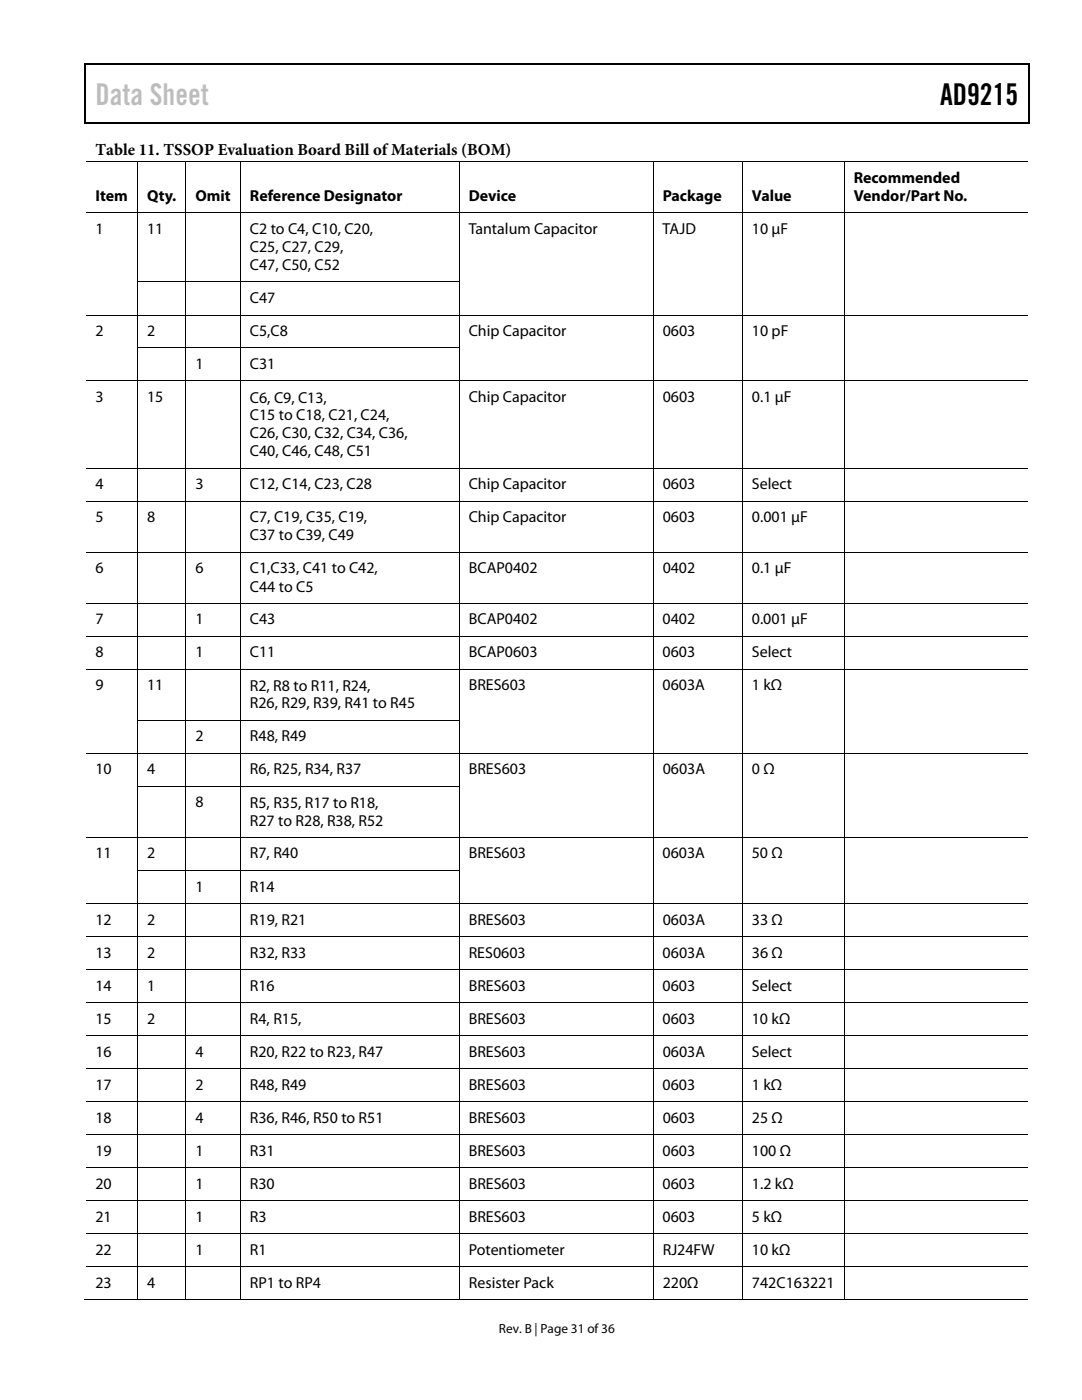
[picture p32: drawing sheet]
<svg xmlns="http://www.w3.org/2000/svg" width="216mm" height="279mm" viewBox="0 0 216 279" stroke-linecap="round" stroke-linejoin="round" font-family="sans-serif">
<defs><g id="words">
<text font-size="6" fill="#c0c0c0" x="19" y="21">Data Sheet</text>
<text font-size="6" x="187.6" y="21">AD9215</text>
<text font-size="3.3" x="19" y="30.9">Table 11. TSSOP Evaluation Board Bill of Materials (BOM)</text>
<g font-size="3.2">
<text x="19" y="40.2">Item</text>
<text x="29.4" y="40.2">Qty.</text>
<text x="39" y="40.2">Omit</text>
<text x="49.9" y="40.2">Reference Designator</text>
<text x="93.5" y="40.2">Device</text>
<text x="132.2" y="40.2">Package</text>
<text x="150" y="40.2">Value</text>
<text x="170.4" y="36.5">Recommended</text>
<text x="170.4" y="40.2">Vendor/Part No.</text>
<text x="19" y="46.8">1</text>
<text x="29.4" y="46.8">11</text>
<text x="49.9" y="46.8">C2 to C4, C10, C20,</text>
<text x="93.5" y="46.8">Tantalum Capacitor</text>
<text x="132.2" y="46.8">TAJD</text>
<text x="150" y="46.8">10 μF</text>
<text x="49.9" y="50.4">C25, C27, C29,</text>
<text x="49.9" y="54">C47, C50, C52</text>
<text x="49.9" y="60.5">C47</text>
<text x="19" y="67.1">2</text>
<text x="29.4" y="67.1">2</text>
<text x="49.9" y="67.1">C5,C8</text>
<text x="93.5" y="67.1">Chip Capacitor</text>
<text x="132.2" y="67.1">0603</text>
<text x="150" y="67.1">10 pF</text>
<text x="39" y="73.7">1</text>
<text x="49.9" y="73.7">C31</text>
<text x="19" y="80.3">3</text>
<text x="29.4" y="80.3">15</text>
<text x="49.9" y="80.3">C6, C9, C13,</text>
<text x="49.9" y="83.9">C15 to C18, C21, C24,</text>
<text x="93.5" y="80.3">Chip Capacitor</text>
<text x="132.3" y="80.3">0603</text>
<text x="150" y="80.3">0.1 μF</text>
<text x="49.9" y="87.5">C26, C30, C32, C34, C36,</text>
<text x="49.9" y="91.1">C40, C46, C48, C51</text>
<text x="19" y="97.7">4</text>
<text x="39" y="97.7">3</text>
<text x="49.9" y="97.7">C12, C14, C23, C28</text>
<text x="93.5" y="97.7">Chip Capacitor</text>
<text x="132.2" y="97.7">0603</text>
<text x="150" y="97.7">Select</text>
<text x="19" y="104.2">5</text>
<text x="29.4" y="104.2">8</text>
<text x="49.9" y="104.3">C7, C19, C35, C19,</text>
<text x="49.9" y="107.9">C37 to C39, C49</text>
<text x="93.5" y="104.2">Chip Capacitor</text>
<text x="132.3" y="104.2">0603</text>
<text x="150" y="104.2">0.001 μF</text>
<text x="19" y="114.4">6</text>
<text x="39" y="114.4">6</text>
<text x="49.9" y="114.4">C1,C33, C41 to C42,</text>
<text x="49.9" y="118">C44 to C5</text>
<text x="93.5" y="114.4">BCAP0402</text>
<text x="132.2" y="114.4">0402</text>
<text x="150" y="114.4">0.1 μF</text>
<text x="19" y="124.6">7</text>
<text x="39" y="124.6">1</text>
<text x="49.9" y="124.6">C43</text>
<text x="93.5" y="124.6">BCAP0402</text>
<text x="132.2" y="124.6">0402</text>
<text x="150" y="124.6">0.001 μF</text>
<text x="19" y="131.2">8</text>
<text x="39" y="131.2">1</text>
<text x="49.9" y="131.2">C11</text>
<text x="93.5" y="131.2">BCAP0603</text>
<text x="132.2" y="131.2">0603</text>
<text x="150" y="131.2">Select</text>
<text x="19" y="137.8">9</text>
<text x="29.4" y="137.8">11</text>
<text x="49.9" y="137.8">R2, R8 to R11, R24,</text>
<text x="93.5" y="137.8">BRES603</text>
<text x="132.2" y="137.8">0603A</text>
<text x="150" y="137.8">1 kΩ</text>
<text x="49.9" y="141.4">R26, R29, R39, R41 to R45</text>
<text x="39" y="148">2</text>
<text x="49.9" y="148">R48, R49</text>
<text x="19" y="154.6">10</text>
<text x="29.4" y="154.6">4</text>
<text x="49.9" y="154.6">R6, R25, R34, R37</text>
<text x="93.5" y="154.6">BRES603</text>
<text x="132.2" y="154.6">0603A</text>
<text x="150" y="154.6">0 Ω</text>
<text x="39" y="161.1">8</text>
<text x="49.9" y="161.2">R5, R35, R17 to R18,</text>
<text x="49.9" y="164.8">R27 to R28, R38, R52</text>
<text x="19" y="171.3">11</text>
<text x="29.4" y="171.3">2</text>
<text x="49.9" y="171.3">R7, R40</text>
<text x="93.5" y="171.3">BRES603</text>
<text x="132.2" y="171.3">0603A</text>
<text x="150" y="171.3">50 Ω</text>
<text x="39" y="177.9">1</text>
<text x="49.9" y="177.9">R14</text>
<text x="19" y="184.5">12</text>
<text x="29.4" y="184.5">2</text>
<text x="49.9" y="184.5">R19, R21</text>
<text x="93.5" y="184.5">BRES603</text>
<text x="132.2" y="184.5">0603A</text>
<text x="150" y="184.5">33 Ω</text>
<text x="19" y="191.1">13</text>
<text x="29.4" y="191.1">2</text>
<text x="49.9" y="191.1">R32, R33</text>
<text x="93.5" y="191.1">RES0603</text>
<text x="132.2" y="191.1">0603A</text>
<text x="150" y="191.1">36 Ω</text>
<text x="19" y="197.7">14</text>
<text x="29.4" y="197.7">1</text>
<text x="49.9" y="197.7">R16</text>
<text x="93.5" y="197.7">BRES603</text>
<text x="132.2" y="197.7">0603</text>
<text x="150" y="197.7">Select</text>
<text x="19" y="204.3">15</text>
<text x="29.4" y="204.3">2</text>
<text x="49.9" y="204.3">R4, R15,</text>
<text x="93.5" y="204.3">BRES603</text>
<text x="132.2" y="204.3">0603</text>
<text x="150" y="204.3">10 kΩ</text>
<text x="19" y="210.9">16</text>
<text x="39" y="210.9">4</text>
<text x="49.9" y="210.9">R20, R22 to R23, R47</text>
<text x="93.5" y="210.9">BRES603</text>
<text x="132.2" y="210.9">0603A</text>
<text x="150" y="210.9">Select</text>
<text x="19" y="217.5">17</text>
<text x="39" y="217.5">2</text>
<text x="49.9" y="217.5">R48, R49</text>
<text x="93.5" y="217.5">BRES603</text>
<text x="132.2" y="217.5">0603</text>
<text x="150" y="217.5">1 kΩ</text>
<text x="19" y="224">18</text>
<text x="39" y="224">4</text>
<text x="49.9" y="224">R36, R46, R50 to R51</text>
<text x="93.5" y="224">BRES603</text>
<text x="132.2" y="224">0603</text>
<text x="150" y="224">25 Ω</text>
<text x="19" y="230.6">19</text>
<text x="39" y="230.6">1</text>
<text x="49.9" y="230.6">R31</text>
<text x="93.5" y="230.6">BRES603</text>
<text x="132.2" y="230.6">0603</text>
<text x="150" y="230.6">100 Ω</text>
<text x="19" y="237.2">20</text>
<text x="39" y="237.2">1</text>
<text x="49.9" y="237.2">R30</text>
<text x="93.5" y="237.2">BRES603</text>
<text x="132.2" y="237.2">0603</text>
<text x="150" y="237.2">1.2 kΩ</text>
<text x="19" y="243.8">21</text>
<text x="39" y="243.8">1</text>
<text x="49.9" y="243.8">R3</text>
<text x="93.5" y="243.8">BRES603</text>
<text x="132.2" y="243.8">0603</text>
<text x="150" y="243.8">5 kΩ</text>
<text x="19" y="250.4">22</text>
<text x="39" y="250.4">1</text>
<text x="49.9" y="250.4">R1</text>
<text x="93.5" y="250.4">Potentiometer</text>
<text x="132.3" y="250.4">RJ24FW</text>
<text x="150" y="250.4">10 kΩ</text>
<text x="19" y="257">23</text>
<text x="29.4" y="257">4</text>
<text x="49.9" y="257">RP1 to RP4</text>
<text x="93.5" y="257">Resister Pack</text>
<text x="132.3" y="257">220Ω</text>
<text x="150" y="257">742C163221</text>
</g>
<text font-size="2.6" x="99.5" y="266">Rev. B | Page 31 of 36</text>
</g></defs>
<g fill="#000">
<path d="M16.9 12.7h.2v1h-.2zM205.1 12.7h.3v1h-.3zM205.1 12.7h.3v.3h-.3zM205.1 24.4h.3v.3h-.3zM130.3 56.2h.1v.1h-.1zM148 56.2h.2v.1h-.2zM168.4 56.2h.1v.1h-.1zM130.3 69.4h.1v.1h-.1zM148 69.4h.2v.1h-.2zM168.4 69.4h.1v.1h-.1zM130.3 143.6h.1v.2h-.1zM130.3 156.8h.1v.2h-.1z"/>
<path d="M148 143.6h.2v.2h-.2zM148 156.8h.2v.2h-.2zM168.4 143.6h.1v.2h-.1zM168.4 156.8h.1v.2h-.1zM130.3 173.6h.1v.1h-.1zM148 173.6h.2v.1h-.2zM168.4 173.6h.1v.1h-.1z"/>
</g>
<path d="M16.9 12.8h188.2M17 13.7v11M205.2 13.7v11M16.9 24.5h188.2" fill="none" stroke="#000" stroke-width=".25"/>
<g fill="none" stroke="#000" stroke-width=".2">
<path d="M17.1 32.2h188M27.5 32.3v10.1M37.1 32.3v10.1M48 32.3v10.1M91.6 32.3v10.1M130.3 32.3v10.1M148.1 32.3v10.1M168.4 32.3v10.1M17.1 42.5h188M27.4 56.3h64.3M27.5 42.6v13.6M27.5 56.3v6.5"/>
<path d="M37.1 42.6v13.6M37.1 56.3v6.5M48 42.6v13.6M48 56.3v6.5M91.6 42.6v13.6M91.6 56.3v6.5M130.3 42.6v13.6M130.3 56.3v6.5M148.1 42.6v13.6M148.1 56.3v6.5M168.4 42.6v13.6M168.4 56.3v6.5"/>
<path d="M17.1 62.9h188M17.1 76h188M27.4 69.4h64.3M27.5 62.9v6.5M27.5 69.5v6.4M27.5 76.1v17.2M37.1 62.9v6.5M37.1 69.5v6.4M37.1 76.1v17.2M48 62.9v6.5M48 69.5v6.4M48 76.1v17.2"/>
<path d="M91.6 62.9v6.5M91.6 69.5v6.4M91.6 76.1v17.2M130.3 62.9v6.5M130.3 69.5v6.4M130.3 76.1v17.2M148.1 62.9v6.5M148.1 69.5v6.4M148.1 76.1v17.2M168.4 62.9v6.5M168.4 69.5v6.4M168.4 76.1v17.2"/>
<path d="M17.1 93.4h188M17.1 100h188M27.5 93.5v6.4M37.1 93.5v6.4M48 93.5v6.4M91.6 93.5v6.4M130.3 93.5v6.4M148.1 93.5v6.4M168.4 93.5v6.4M17.1 110.2h188M27.5 100.1v10M27.5 110.3v10"/>
<path d="M37.1 100.1v10M37.1 110.3v10M48 100.1v10M48 110.3v10M91.6 100.1v10M91.6 110.3v10M130.3 100.1v10M130.3 110.3v10M148.1 100.1v10M148.1 110.3v10M168.4 100.1v10M168.4 110.3v10"/>
<path d="M17.1 120.4h188M17.1 126.9h188M17.1 133.5h188M27.5 120.4v6.5M27.5 127v6.4M27.5 133.6v10M37.1 120.4v6.5M37.1 127v6.4M37.1 133.6v10M48 120.4v6.5M48 127v6.4M48 133.6v10"/>
<path d="M91.6 120.4v6.5M91.6 127v6.4M91.6 133.6v10M130.3 120.4v6.5M130.3 127v6.4M130.3 133.6v10M148.1 120.4v6.5M148.1 127v6.4M148.1 133.6v10M168.4 120.4v6.5M168.4 127v6.4M168.4 133.6v10"/>
<path d="M17.1 150.3h188M27.4 143.7h64.3M27.4 156.9h64.3M27.5 143.8v6.4M27.5 150.4v6.4M27.5 157v10M37.1 143.8v6.4M37.1 150.4v6.4M37.1 157v10M48 143.8v6.4M48 150.4v6.4M48 157v10"/>
<path d="M91.6 143.8v6.4M91.6 150.4v6.4M91.6 157v10M130.3 143.8v6.4M130.3 150.4v6.4M130.3 157v10M148.1 143.8v6.4M148.1 150.4v6.4M148.1 157v10M168.4 143.8v6.4M168.4 150.4v6.4M168.4 157v10"/>
<path d="M17.1 167.1h188M27.4 173.7h64.3M27.5 167.2v6.4M27.5 173.7v6.5M37.1 167.2v6.4M37.1 173.7v6.5M48 167.2v6.4M48 173.7v6.5M91.6 167.2v6.4M91.6 173.7v6.5M130.3 167.2v6.4M130.3 173.7v6.5"/>
<path d="M148.1 167.2v6.4M148.1 173.7v6.5M168.4 167.2v6.4M168.4 173.7v6.5M17.1 180.3h188M17.1 186.8h188M17.1 193.4h188M27.5 180.3v6.5M27.5 186.9v6.4M27.5 193.5v6.4M37.1 180.3v6.5M37.1 186.9v6.4"/>
<path d="M37.1 193.5v6.4M48 180.3v6.5M48 186.9v6.4M48 193.5v6.4M91.6 180.3v6.5M91.6 186.9v6.4M91.6 193.5v6.4M130.3 180.3v6.5M130.3 186.9v6.4M130.3 193.5v6.4M148.1 180.3v6.5M148.1 186.9v6.4"/>
<path d="M148.1 193.5v6.4M168.4 180.3v6.5M168.4 186.9v6.4M168.4 193.5v6.4M17.1 200h188M17.1 206.6h188M17.1 213.2h188M17.1 219.8h188M27.5 200.1v6.4M27.5 206.7v6.4M27.5 213.3v6.4M27.5 219.9v6.4"/>
<path d="M37.1 200.1v6.4M37.1 206.7v6.4M37.1 213.3v6.4M37.1 219.9v6.4M48 200.1v6.4M48 206.7v6.4M48 213.3v6.4M48 219.9v6.4M91.6 200.1v6.4M91.6 206.7v6.4M91.6 213.3v6.4M91.6 219.9v6.4"/>
<path d="M130.3 200.1v6.4M130.3 206.7v6.4M130.3 213.3v6.4M130.3 219.9v6.4M148.1 200.1v6.4M148.1 206.7v6.4M148.1 213.3v6.4M148.1 219.9v6.4M168.4 200.1v6.4M168.4 206.7v6.4M168.4 213.3v6.4M168.4 219.9v6.4"/>
<path d="M17.1 226.4h188M17.1 233h188M17.1 239.5h188M27.5 226.5v6.4M27.5 233v6.5M27.5 239.6v6.5M37.1 226.5v6.4M37.1 233v6.5M37.1 239.6v6.5M48 226.5v6.4M48 233v6.5M48 239.6v6.5"/>
<path d="M91.6 226.5v6.4M91.6 233v6.5M91.6 239.6v6.5M130.3 226.5v6.4M130.3 233v6.5M130.3 239.6v6.5M148.1 226.5v6.4M148.1 233v6.5M148.1 239.6v6.5M168.4 226.5v6.4M168.4 233v6.5M168.4 239.6v6.5"/>
<path d="M16.9 259.3h10.5M17.1 246.1h188M17.1 252.7h188M27.5 246.2v6.4M27.5 252.8v6.6M27.5 259.3h9.5M37.1 246.2v6.4M37.1 252.8v6.6M37.2 259.3h10.7M48 246.2v6.4M48 252.8v6.6M48 259.3h43.5"/>
<path d="M91.6 246.2v6.4M91.6 252.8v6.6M91.7 259.3h38.6M130.3 246.2v6.4M130.3 252.8v6.6M130.4 259.3h17.6M148.1 246.2v6.4M148.1 252.8v6.6M148.2 259.3h20.2M168.4 246.2v6.4M168.4 252.8v6.6M168.5 259.3h36.6"/>
</g>
<use href="#words"/>
</svg>
